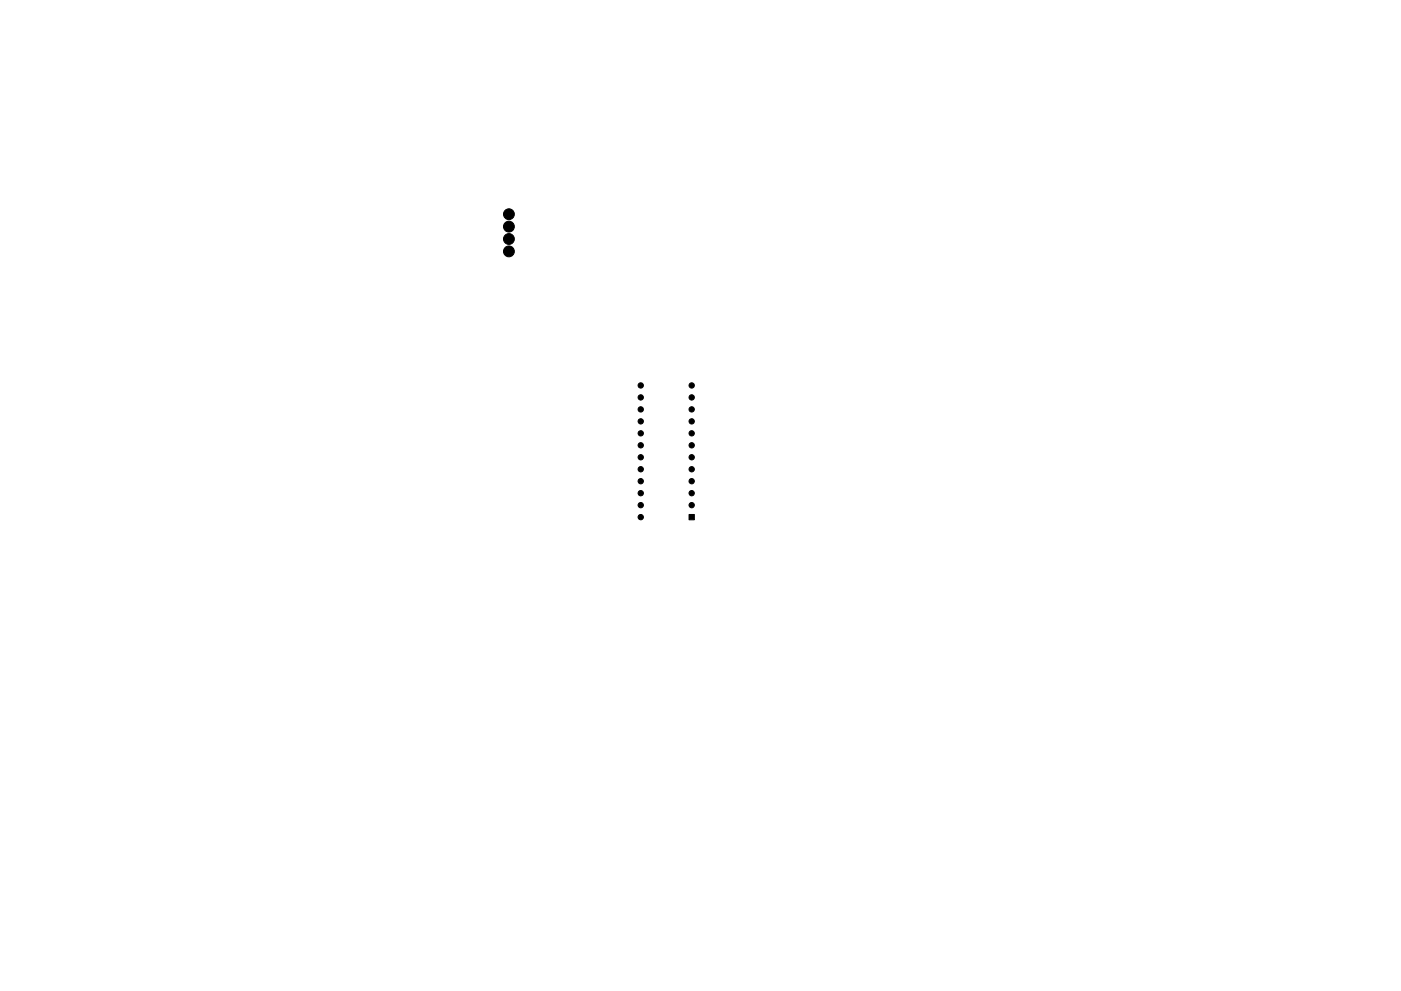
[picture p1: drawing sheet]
<svg xmlns="http://www.w3.org/2000/svg" width="297mm" height="210mm" viewBox="0 0 297 210" stroke-linecap="round" stroke-linejoin="round" font-family="sans-serif">
<g fill="#000" stroke="#000" stroke-width=".21">
<path d="M146.1 109.2h1.1v1.1h-1.1z"/>
<circle cx="107.9" cy="48.1" r="1.15"/>
<circle cx="107.9" cy="53.3" r="1.15"/>
<circle cx="107.9" cy="45.4" r="1.15"/>
<circle cx="107.9" cy="50.7" r="1.15"/>
<circle cx="135.8" cy="94.5" r=".57"/>
<circle cx="135.8" cy="99.6" r=".57"/>
<circle cx="135.8" cy="86.9" r=".57"/>
<circle cx="135.8" cy="89.4" r=".57"/>
<circle cx="135.8" cy="91.9" r=".57"/>
<circle cx="135.8" cy="81.8" r=".57"/>
<circle cx="135.8" cy="84.3" r=".57"/>
<circle cx="135.8" cy="97" r=".57"/>
<circle cx="146.7" cy="91.9" r=".56"/>
<circle cx="146.7" cy="97" r=".56"/>
<circle cx="146.7" cy="86.9" r=".56"/>
<circle cx="146.7" cy="94.5" r=".56"/>
<circle cx="146.7" cy="84.3" r=".56"/>
<circle cx="146.7" cy="89.4" r=".56"/>
<circle cx="146.7" cy="99.6" r=".56"/>
<circle cx="146.7" cy="81.8" r=".56"/>
<circle cx="135.8" cy="107.2" r=".57"/>
<circle cx="135.8" cy="109.7" r=".57"/>
<circle cx="135.8" cy="102.1" r=".57"/>
<circle cx="135.8" cy="104.6" r=".57"/>
<circle cx="146.7" cy="107.2" r=".56"/>
<circle cx="146.7" cy="104.6" r=".56"/>
<circle cx="146.7" cy="102.1" r=".56"/>
</g>
</svg>
